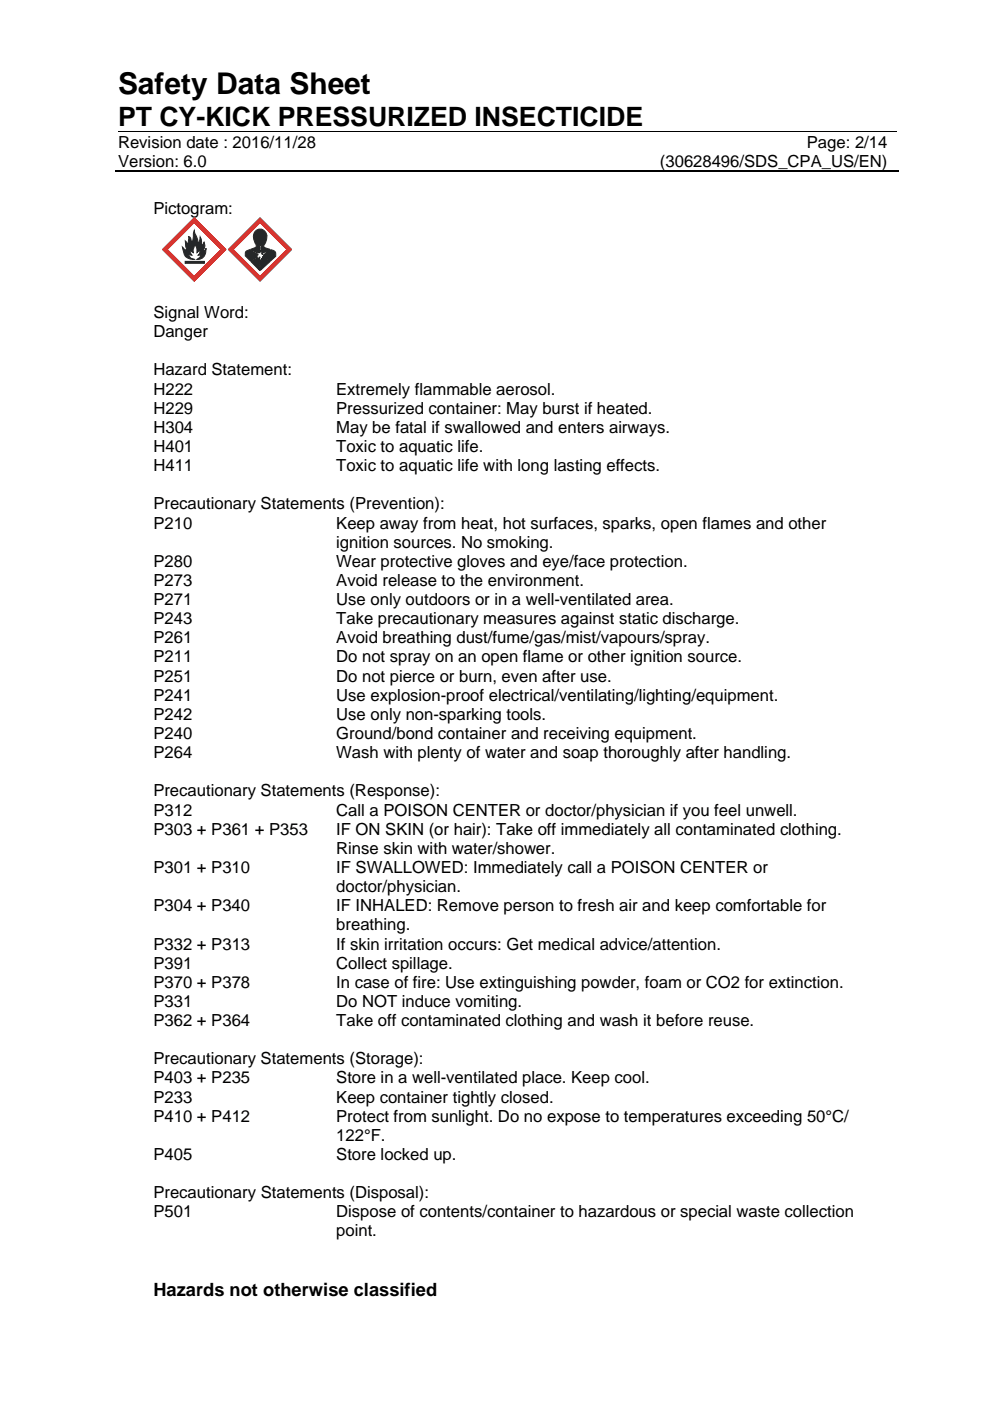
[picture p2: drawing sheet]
<svg xmlns="http://www.w3.org/2000/svg" width="210mm" height="297mm" viewBox="0 0 210 297" stroke-linecap="round" stroke-linejoin="round" font-family="sans-serif">
<defs><g id="words">
<text font-size="6.3" x="25" y="20">Safety Data Sheet</text>
<text font-size="5.7" x="25" y="26.6">PT CY-KICK PRESSURIZED INSECTICIDE</text>
<text font-size="3.9" x="32.5" y="274.7">Hazards not otherwise classified</text>
<g font-size="3.5">
<text x="25" y="31.3">Revision date : 2016/11/28</text>
<text x="25" y="35.3">Version: 6.0</text>
<text x="139.9" y="35.3">(30628496/SDS_CPA_US/EN)</text>
<text x="171.1" y="31.3">Page: 2/14</text>
<text x="32.5" y="45.4">Pictogram:</text>
<text x="32.5" y="67.4">Signal Word:</text>
<text x="32.5" y="71.5">Danger</text>
<text x="32.5" y="79.6">Hazard Statement:</text>
<text x="32.5" y="83.7">H222</text>
<text x="71.3" y="83.7">Extremely flammable aerosol.</text>
<text x="32.5" y="87.7">H229</text>
<text x="71.3" y="87.7">Pressurized container: May burst if heated.</text>
<text x="32.5" y="91.8">H304</text>
<text x="32.5" y="95.8">H401</text>
<text x="71.3" y="95.8">Toxic to aquatic life.</text>
<text x="71.3" y="91.8">May be fatal if swallowed and enters airways.</text>
<text x="32.5" y="99.9">H411</text>
<text x="71.3" y="99.9">Toxic to aquatic life with long lasting effects.</text>
<text x="32.5" y="108">Precautionary Statements (Prevention):</text>
<text x="32.5" y="112.1">P210</text>
<text x="71.3" y="112.1">Keep away from heat, hot surfaces, sparks, open flames and other</text>
<text x="71.3" y="116.1">ignition sources. No smoking.</text>
<text x="32.5" y="120.2">P280</text>
<text x="32.5" y="124.2">P273</text>
<text x="71.3" y="120.2">Wear protective gloves and eye/face protection.</text>
<text x="71.3" y="124.2">Avoid release to the environment.</text>
<text x="32.5" y="128.3">P271</text>
<text x="71.3" y="128.3">Use only outdoors or in a well-ventilated area.</text>
<text x="32.5" y="132.4">P243</text>
<text x="32.5" y="136.4">P261</text>
<text x="71.3" y="132.4">Take precautionary measures against static discharge.</text>
<text x="71.3" y="136.4">Avoid breathing dust/fume/gas/mist/vapours/spray.</text>
<text x="32.5" y="140.5">P211</text>
<text x="71.3" y="140.5">Do not spray on an open flame or other ignition source.</text>
<text x="32.5" y="144.5">P251</text>
<text x="32.5" y="148.6">P241</text>
<text x="71.3" y="144.5">Do not pierce or burn, even after use.</text>
<text x="71.3" y="148.6">Use explosion-proof electrical/ventilating/lighting/equipment.</text>
<text x="32.5" y="152.6">P242</text>
<text x="71.3" y="152.6">Use only non-sparking tools.</text>
<text x="32.5" y="156.7">P240</text>
<text x="32.5" y="160.7">P264</text>
<text x="71.3" y="160.7">Wash with plenty of water and soap thoroughly after handling.</text>
<text x="71.3" y="156.7">Ground/bond container and receiving equipment.</text>
<text x="32.5" y="168.8">Precautionary Statements (Response):</text>
<text x="32.5" y="172.9">P312</text>
<text x="71.3" y="172.9">Call a POISON CENTER or doctor/physician if you feel unwell.</text>
<text x="32.5" y="177">P303 + P361 + P353</text>
<text x="71.3" y="177">IF ON SKIN (or hair): Take off immediately all contaminated clothing.</text>
<text x="32.5" y="185.1">P301 + P310</text>
<text x="71.3" y="185.1">IF SWALLOWED: Immediately call a POISON CENTER or</text>
<text x="71.3" y="181">Rinse skin with water/shower.</text>
<text x="71.3" y="189.1">doctor/physician.</text>
<text x="32.5" y="193.2">P304 + P340</text>
<text x="71.3" y="193.2">IF INHALED: Remove person to fresh air and keep comfortable for</text>
<text x="71.3" y="197.3">breathing.</text>
<text x="32.5" y="201.3">P332 + P313</text>
<text x="71.3" y="201.3">If skin irritation occurs: Get medical advice/attention.</text>
<text x="32.5" y="205.4">P391</text>
<text x="32.5" y="209.4">P370 + P378</text>
<text x="71.3" y="209.4">In case of fire: Use extinguishing powder, foam or CO2 for extinction.</text>
<text x="71.3" y="205.4">Collect spillage.</text>
<text x="32.5" y="213.5">P331</text>
<text x="71.3" y="213.5">Do NOT induce vomiting.</text>
<text x="32.5" y="217.5">P362 + P364</text>
<text x="71.3" y="217.5">Take off contaminated clothing and wash it before reuse.</text>
<text x="32.5" y="225.7">Precautionary Statements (Storage):</text>
<text x="32.5" y="229.7">P403 + P235</text>
<text x="32.5" y="233.8">P233</text>
<text x="71.3" y="229.7">Store in a well-ventilated place. Keep cool.</text>
<text x="71.3" y="233.8">Keep container tightly closed.</text>
<text x="32.5" y="237.8">P410 + P412</text>
<text x="71.3" y="237.8">Protect from sunlight. Do no expose to temperatures exceeding 50°C/</text>
<text x="32.5" y="245.9">P405</text>
<text x="71.3" y="245.9">Store locked up.</text>
<text x="71.3" y="241.9">122°F.</text>
<text x="32.5" y="254">Precautionary Statements (Disposal):</text>
<text x="32.5" y="258.1">P501</text>
<text x="71.3" y="262.1">point.</text>
<text x="71.3" y="258.1">Dispose of contents/container to hazardous or special waste collection</text>
</g>
</g></defs>
<path d="M25 27.9h165.1" fill="none" stroke="#000" stroke-width=".21"/>
<path d="M24.5 36.3h166.1" fill="none" stroke="#000" stroke-width=".25"/>
<path d="M41.2 48.9l.1 .5a2.45 2.45 0 0 1 .6 2.1l.3-.3 .2-1a2.05 2.05 0 0 1 .2 1.9l.5-.4 .2-.3a1.53 1.53 0 0 1-.3 1.8l.6-.3 .1-.3a1.9 1.9 0 0 1-1.9 2.4l.7-.6 .3-.5-.8 .2a1.18 1.18 0 0 0 .4-1.2l-.6 .7a1.71 1.71 0 0 0-.6-1.8l-.3 1.2 .1 .6-.4-.3-.2-.4-.1 .5 .4 .7-.8-.3a1.43 1.43 0 0 0 1.4 1.2 2.03 2.03 0 0 1-2.2-1l-.4-1.6 .6 .6h.4l-.3-.7-.1-1.2 .7 .8v-1.7a.73 .73 0 0 1 .5 .8l.2 .4z" fill-rule="evenodd" fill="#22272a"/>
<path d="M39.3 55.4h4v.4h-4zM41.2 48.9l.1 .5a2.45 2.45 0 0 1 .6 2.1l.3-.3 .2-1a2.05 2.05 0 0 1 .2 1.9l.5-.4 .2-.3a1.53 1.53 0 0 1-.3 1.8l.6-.3 .1-.3a1.9 1.9 0 0 1-1.9 2.4l.7-.6 .3-.5-.8 .2a1.18 1.18 0 0 0 .4-1.2l-.6 .7a1.71 1.71 0 0 0-.6-1.8l-.3 1.2 .1 .6-.4-.3-.2-.4-.1 .5 .4 .7-.8-.3a1.43 1.43 0 0 0 1.4 1.2 2.03 2.03 0 0 1-2.2-1l-.4-1.6 .6 .6h.4l-.3-.7-.1-1.2 .7 .8v-1.7a.73 .73 0 0 1 .5 .8l.2 .4z" fill="none" stroke="#22272a" stroke-width=".21"/>
<path d="M39.3 55.6h4" fill="none" stroke="#22272a" stroke-width=".42"/>
<path d="M35.5 52.8l5.7-5.6 5.6 5.7-5.6 5.7zM34.4 52.9l6.8 6.7 6.7-6.7-6.7-6.8z" fill-rule="evenodd" fill="#d52e29"/>
<path d="M35.5 52.8l5.7-5.6 5.6 5.7-5.6 5.7zM41.2 46.1l6.7 6.8-6.7 6.7-6.8-6.7z" fill="none" stroke="#d52e29" stroke-width=".21"/>
<path d="M49.5 52.8l5.6-5.6 5.7 5.7-5.7 5.7zM48.4 52.9l6.7 6.7 6.8-6.7-6.8-6.8z" fill-rule="evenodd" fill="#d52e29"/>
<path d="M49.5 52.8l5.6-5.6 5.7 5.7-5.7 5.7zM55.1 46.1l6.8 6.8-6.8 6.7-6.7-6.7z" fill="none" stroke="#d52e29" stroke-width=".21"/>
<path d="M54.4 53.6h.1v.1z" fill-rule="evenodd" fill="#22272a"/>
<path d="M54.4 53.6h.1v.1z" fill="none" stroke="#22272a" stroke-width=".21"/>
<path d="M55.7 54.4h.2l-.1 .3z" fill-rule="evenodd" fill="#22272a"/>
<path d="M55.7 54.4h.2l-.1 .3z" fill="none" stroke="#22272a" stroke-width=".21"/>
<path d="M54.9 54.5l.2 .1-.1 .1z" fill-rule="evenodd" fill="#22272a"/>
<path d="M54.9 54.5l.2 .1-.1 .1z" fill="none" stroke="#22272a" stroke-width=".21"/>
<path d="M54.4 53.9l.3 .1z" fill-rule="evenodd" fill="#22272a"/>
<path d="M54.4 53.9l.3 .1z" fill="none" stroke="#22272a" stroke-width=".21"/>
<path d="M55.5 53.7l.3 .2-.2 .1z" fill-rule="evenodd" fill="#22272a"/>
<path d="M55.5 53.7l.3 .2-.2 .1z" fill="none" stroke="#22272a" stroke-width=".21"/>
<path d="M55.2 53l.1 .1-.1 .3z" fill-rule="evenodd" fill="#22272a"/>
<path d="M55.2 53l.1 .1-.1 .3z" fill="none" stroke="#22272a" stroke-width=".21"/>
<path d="M54.4 54.5l.1 .1z" fill-rule="evenodd" fill="#22272a"/>
<path d="M54.4 54.5l.1 .1z" fill="none" stroke="#22272a" stroke-width=".21"/>
<path d="M55 53.5l.1 .1z" fill-rule="evenodd" fill="#22272a"/>
<path d="M55 53.5l.1 .1z" fill="none" stroke="#22272a" stroke-width=".21"/>
<circle cx="55.2" cy="55.3" r=".14" fill="#22272a"/>
<circle cx="55.2" cy="55.3" r=".14" fill="none" stroke="#22272a" stroke-width=".21"/>
<path d="M53.2 55.3l.6-.1 .4-.3h.4l-.1-.2 .5 .1-.1 1 .3 .5-.2 1-1.8-1.8z" fill-rule="evenodd" fill="#22272a"/>
<path d="M53.2 55.3l.6-.1 .4-.3h.4l-.1-.2 .5 .1-.1 1 .3 .5-.2 1-1.8-1.8z" fill="none" stroke="#22272a" stroke-width=".21"/>
<path d="M55.4 54.9l.2-.2 .3 .1 .5 .3 .1-.1 .2 .1 .5 .4-2 1.8v-.9l.2-.2-.2-.3a.16 .16 0 0 1 0-.3 .18 .18 0 0 1 .3 .2z" fill-rule="evenodd" fill="#22272a"/>
<path d="M55.4 54.9l.2-.2 .3 .1 .5 .3 .1-.1 .2 .1 .5 .4-2 1.8v-.9l.2-.2-.2-.3a.16 .16 0 0 1 0-.3 .18 .18 0 0 1 .3 .2z" fill="none" stroke="#22272a" stroke-width=".21"/>
<path d="M55.9 54l1.3-.9a.53 .53 0 0 1 .8 0l.4 .4 .1 .8-1.1 1-.4-.3-.7-.2 .1-.3-.3 .1v-.3h-.2z" fill-rule="evenodd" fill="#22272a"/>
<path d="M55.9 54l1.3-.9a.53 .53 0 0 1 .8 0l.4 .4 .1 .8-1.1 1-.4-.3-.7-.2 .1-.3-.3 .1v-.3h-.2z" fill="none" stroke="#22272a" stroke-width=".21"/>
<path d="M54.1 49.1a2.47 2.47 0 0 0 .2 2.8v.5l-1.1 .4 .1 .1 .8 .5h.5l.2 .2 .3-.8 .1-.3h-.2l.2-.9 .2 .6 .1 1.4h.5l.1-.3a.33 .33 0 0 0 .5-.1h.3l.3-.4-1.2-.3-.1-.5a2.17 2.17 0 0 0-.2-3.3 1.34 1.34 0 0 0-1.6 .4z" fill="#22272a"/>
<path d="M54.1 49.1a1.51 1.51 0 0 1 1.9-.2 1.51 1.51 0 0 1 .5 1.9l-.6 1.2 .1 .5 1.1 .3-.2 .4-.2-.1a.44 .44 0 0 1-.6 .3l-.1-.1v.3h-.5l-.1-1.4-.2-.6-.2 .9h.2l-.1 .3-.3 .8-.2-.2h-.5l-.8-.5-.1-.1 1.1-.4v-.5a2.47 2.47 0 0 1-.2-2.8zM54.9 53.1h.1" fill="none" stroke="#22272a" stroke-width=".21"/>
<path d="M52.1 53.3l.9-.4 .8 .5 .2 .4a.37 .37 0 0 1 .4 .5l.1 .1h-.2v.3l-.3-.2-.4 .6-.6 .2-1-1z" fill-rule="evenodd" fill="#22272a"/>
<path d="M52.1 53.3l.9-.4 .8 .5 .2 .4a.37 .37 0 0 1 .4 .5l.1 .1h-.2v.3l-.3-.2-.4 .6-.6 .2-1-1z" fill="none" stroke="#22272a" stroke-width=".21"/>
<use href="#words"/>
</svg>
